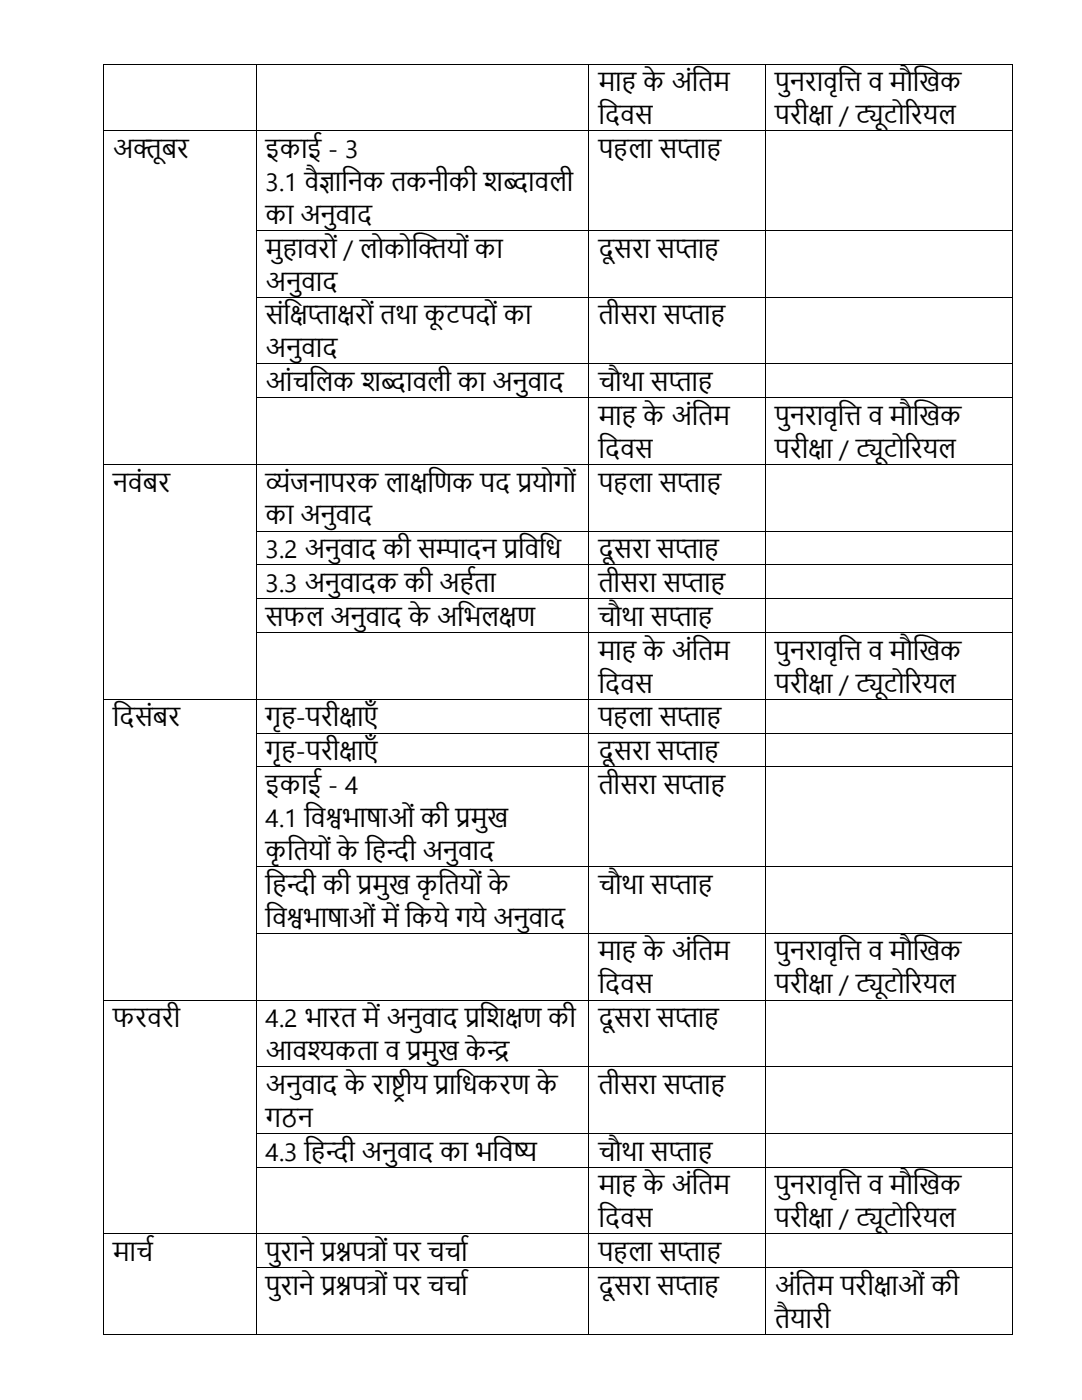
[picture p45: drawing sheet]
<svg xmlns="http://www.w3.org/2000/svg" width="216mm" height="279mm" viewBox="0 0 216 279" stroke-linecap="round" stroke-linejoin="round" font-family="sans-serif">
<defs><g id="words">
<g font-size="5">
<text x="119.4" y="18.2">मा</text>
<text x="128.3" y="18.2">केअंत</text>
<text x="139.3" y="18.2">िम</text>
<text x="154.6" y="18.2">पु</text>
<text x="157.6" y="18.2">नरावृत</text>
<text x="168.5" y="18.2">ि व मौख</text>
<text x="183.4" y="18.2">खक</text>
<text x="119.4" y="24.8">त</text>
<text x="120.7" y="24.8">दवस</text>
<text x="154.6" y="24.8">परीक</text>
<text x="161.3" y="24.8">्</text>
<text x="161.3" y="24.8">षा / टिोररयल</text>
<text x="170.8" y="24.8">्</text>
<text x="170.8" y="24.8">यू</text>
<text x="22.5" y="31.5">अिू</text>
<text x="32.2" y="31.5">बर</text>
<text x="53" y="31.5">इकाई - 3</text>
<text x="119.4" y="31.5">प ला सप</text>
<text x="135.1" y="31.5">्</text>
<text x="135.1" y="31.5">ता</text>
<text x="53" y="38.1">3.1 वै</text>
<text x="63.7" y="38.1">ज नक िकनीकी िब</text>
<text x="63.7" y="38.1">्</text>
<text x="63.7" y="38.1">ञात</text>
<text x="100.4" y="38.1">्</text>
<text x="100.4" y="38.1">दावली</text>
<text x="53" y="44.7">का अनु</text>
<text x="67" y="44.7">वाद</text>
<text x="53" y="51.4">मुावरों / लोकोख</text>
<text x="83.5" y="51.4">ियों का</text>
<text x="119.4" y="51.4">दूसरा सप</text>
<text x="134.7" y="51.4">्</text>
<text x="134.7" y="51.4">ता</text>
<text x="53" y="58">अनु</text>
<text x="60.1" y="58">वाद</text>
<text x="53" y="64.7">संत</text>
<text x="57.8" y="64.7">क् ्</text>
<text x="57.8" y="64.7">्ताक</text>
<text x="57.8" y="64.7">षप षरों िथा कूिपदों का</text>
<text x="119.4" y="64.7">िीसरा सप</text>
<text x="135.9" y="64.7">्</text>
<text x="135.9" y="64.7">ता</text>
<text x="53" y="71.3">अनु</text>
<text x="60.1" y="71.3">वाद</text>
<text x="53" y="78">आंचत</text>
<text x="63" y="78">लक िब</text>
<text x="76" y="78">्</text>
<text x="76" y="78">दावली का अनु</text>
<text x="105.3" y="78">वाद</text>
<text x="119.4" y="78">चौथा सप</text>
<text x="133.4" y="78">्</text>
<text x="133.4" y="78">ता</text>
<text x="119.4" y="84.8">मा</text>
<text x="128.3" y="84.8">केअंत</text>
<text x="139.3" y="84.8">िम</text>
<text x="154.6" y="84.8">पु</text>
<text x="157.6" y="84.8">नरावृत</text>
<text x="168.5" y="84.8">ि व मौख</text>
<text x="183.4" y="84.8">खक</text>
<text x="119.4" y="91.4">त</text>
<text x="120.7" y="91.4">दवस</text>
<text x="154.6" y="91.4">परीक</text>
<text x="161.3" y="91.4">्</text>
<text x="161.3" y="91.4">षा / टिोररयल</text>
<text x="170.8" y="91.4">्</text>
<text x="170.8" y="91.4">यू</text>
<text x="22.5" y="98.1">नवंबर</text>
<text x="53" y="98.1">व</text>
<text x="53" y="98.1">्</text>
<text x="53" y="98.1">यंजनापरक लाक णक पद प</text>
<text x="81.8" y="98.1">्</text>
<text x="81.8" y="98.1">षत</text>
<text x="103.2" y="98.1">्</text>
<text x="103.2" y="98.1">रयोगों</text>
<text x="119.4" y="98.1">प ला सप</text>
<text x="135.1" y="98.1">्</text>
<text x="135.1" y="98.1">ता</text>
<text x="53" y="104.7">का अनु</text>
<text x="67" y="104.7">वाद</text>
<text x="53" y="111.4">3.2 अनु</text>
<text x="67.8" y="111.4">वाद की सम</text>
<text x="86.9" y="111.4">्</text>
<text x="86.9" y="111.4">पादन प वत</text>
<text x="100.4" y="111.4">्</text>
<text x="100.4" y="111.4">रत ध</text>
<text x="119.4" y="111.4">दूसरा सप</text>
<text x="134.7" y="111.4">्</text>
<text x="134.7" y="111.4">ता</text>
<text x="53" y="118.2">3.3 अनु</text>
<text x="67.8" y="118.2">वादक की अ षिा</text>
<text x="119.4" y="118.2">िीसरा सप</text>
<text x="135.9" y="118.2">्</text>
<text x="135.9" y="118.2">ता</text>
<text x="53" y="124.9">सफल अनु</text>
<text x="72.9" y="124.9">वाद केअत</text>
<text x="92.5" y="124.9">भलक</text>
<text x="99.6" y="124.9">्</text>
<text x="99.6" y="124.9">षण</text>
<text x="119.4" y="124.9">चौथा सप</text>
<text x="133.4" y="124.9">्</text>
<text x="133.4" y="124.9">ता</text>
<text x="119.4" y="131.7">मा</text>
<text x="128.3" y="131.7">केअंत</text>
<text x="139.3" y="131.7">िम</text>
<text x="154.6" y="131.7">पु</text>
<text x="157.6" y="131.7">नरावृत</text>
<text x="168.5" y="131.7">ि व मौख</text>
<text x="183.4" y="131.7">खक</text>
<text x="119.4" y="138.2">त</text>
<text x="120.7" y="138.2">दवस</text>
<text x="154.6" y="138.2">परीक</text>
<text x="161.3" y="138.2">्</text>
<text x="161.3" y="138.2">षा / टिोररयल</text>
<text x="170.8" y="138.2">्</text>
<text x="170.8" y="138.2">यू</text>
<text x="22.5" y="145">त</text>
<text x="23.8" y="145">दसंबर</text>
<text x="53" y="145">गृ -परीक</text>
<text x="67.7" y="145">्</text>
<text x="67.7" y="145">षाएाँ</text>
<text x="119.4" y="145">प ला सप</text>
<text x="135.1" y="145">्</text>
<text x="135.1" y="145">ता</text>
<text x="53" y="151.7">गृ -परीक</text>
<text x="67.7" y="151.7">्</text>
<text x="67.7" y="151.7">षाएाँ</text>
<text x="119.4" y="151.7">दूसरा सप</text>
<text x="134.7" y="151.7">्</text>
<text x="134.7" y="151.7">ता</text>
<text x="53" y="158.5">इकाई - 4</text>
<text x="119.4" y="158.5">िीसरा सप</text>
<text x="135.9" y="158.5">्</text>
<text x="135.9" y="158.5">ता</text>
<text x="53" y="165">4.1 त्</text>
<text x="62" y="165">वश</text>
<text x="64.9" y="165">वभार</text>
<text x="73" y="165">्ाओं की प ख</text>
<text x="90.9" y="165">्</text>
<text x="90.9" y="165">रमु</text>
<text x="53" y="171.6">कृत</text>
<text x="58.5" y="171.6">ियों केतन</text>
<text x="77.1" y="171.6">्</text>
<text x="77.1" y="171.6">दी अनु</text>
<text x="91.4" y="171.6">वाद</text>
<text x="53" y="178.4">तन</text>
<text x="57.2" y="178.4">्</text>
<text x="57.2" y="178.4">दी की प ख कृत</text>
<text x="71.3" y="178.4">्</text>
<text x="71.3" y="178.4">रमु</text>
<text x="88.7" y="178.4">ियों के</text>
<text x="119.4" y="178.4">चौथा सप</text>
<text x="133.4" y="178.4">्</text>
<text x="133.4" y="178.4">ता</text>
<text x="53" y="184.9">त्</text>
<text x="54.3" y="184.9">वश</text>
<text x="57.2" y="184.9">वभार</text>
<text x="65.3" y="184.9">्ाओं मेत</text>
<text x="79.5" y="184.9">ंकये गये अनु</text>
<text x="105.5" y="184.9">वाद</text>
<text x="119.4" y="191.7">मा</text>
<text x="128.3" y="191.7">केअंत</text>
<text x="139.3" y="191.7">िम</text>
<text x="154.6" y="191.7">पु</text>
<text x="157.6" y="191.7">नरावृत</text>
<text x="168.5" y="191.7">ि व मौख</text>
<text x="183.4" y="191.7">खक</text>
<text x="119.4" y="198.2">त</text>
<text x="120.7" y="198.2">दवस</text>
<text x="154.6" y="198.2">परीक</text>
<text x="161.3" y="198.2">्</text>
<text x="161.3" y="198.2">षा / टिोररयल</text>
<text x="170.8" y="198.2">्</text>
<text x="170.8" y="198.2">यू</text>
<text x="22.5" y="205">फरवरी</text>
<text x="53" y="205">4.2 भारि मेअनु</text>
<text x="75.6" y="205">ं</text>
<text x="84.1" y="205">वाद प िक</text>
<text x="92.8" y="205">्</text>
<text x="92.8" y="205">रत ्</text>
<text x="100.8" y="205">षण की</text>
<text x="119.4" y="205">दूसरा सप</text>
<text x="134.7" y="205">्</text>
<text x="134.7" y="205">ता</text>
<text x="53" y="211.6">आवश</text>
<text x="61.3" y="211.6">्</text>
<text x="61.3" y="211.6">यकिा व प ख केन</text>
<text x="81.1" y="211.6">्</text>
<text x="81.1" y="211.6">रमु</text>
<text x="97.2" y="211.6">्</text>
<text x="97.2" y="211.6">द</text>
<text x="97.2" y="211.6">र</text>
<text x="53" y="218.3">अनु</text>
<text x="60.1" y="218.3">वाद केराषरय पात</text>
<text x="78" y="218.3">्ी ् धकरण के</text>
<text x="78" y="218.3">ट</text>
<text x="86.7" y="218.3">र</text>
<text x="119.4" y="218.3">िीसरा सप</text>
<text x="135.9" y="218.3">्</text>
<text x="135.9" y="218.3">ता</text>
<text x="53" y="224.9">गठन</text>
<text x="53" y="231.6">4.3 तन</text>
<text x="65" y="231.6">्</text>
<text x="65" y="231.6">दी अनु</text>
<text x="79.2" y="231.6">वाद का भत्</text>
<text x="99.6" y="231.6">वष</text>
<text x="102.5" y="231.6">य</text>
<text x="119.4" y="231.6">चौथा सप</text>
<text x="133.4" y="231.6">्</text>
<text x="133.4" y="231.6">ता</text>
<text x="119.4" y="238.4">मा</text>
<text x="128.3" y="238.4">केअंत</text>
<text x="139.3" y="238.4">िम</text>
<text x="154.6" y="238.4">पु</text>
<text x="157.6" y="238.4">नरावृत</text>
<text x="168.5" y="238.4">ि व मौख</text>
<text x="183.4" y="238.4">खक</text>
<text x="119.4" y="244.9">त</text>
<text x="120.7" y="244.9">दवस</text>
<text x="154.6" y="244.9">परीक</text>
<text x="161.3" y="244.9">्</text>
<text x="161.3" y="244.9">षा / टिोररयल</text>
<text x="170.8" y="244.9">्</text>
<text x="170.8" y="244.9">यू</text>
<text x="22.5" y="251.7">माचष</text>
<text x="53" y="251.7">पु</text>
<text x="56" y="251.7">राने प् ्</text>
<text x="64" y="251.7">्नपत</text>
<text x="64" y="251.7">रश रों पर चचाष</text>
<text x="119.4" y="251.7">प ला सप</text>
<text x="135.1" y="251.7">्</text>
<text x="135.1" y="251.7">ता</text>
<text x="53" y="258.4">पु</text>
<text x="56" y="258.4">राने प् ्</text>
<text x="64" y="258.4">्नपत</text>
<text x="64" y="258.4">रश रों पर चचाष</text>
<text x="119.4" y="258.4">दूसरा सप</text>
<text x="134.7" y="258.4">्</text>
<text x="134.7" y="258.4">ता</text>
<text x="154.6" y="258.4">अंत</text>
<text x="160" y="258.4">िम परीक</text>
<text x="174.3" y="258.4">्</text>
<text x="174.3" y="258.4">षाओं की</text>
<text x="154.6" y="265">िै</text>
<text x="157.7" y="265">यारी</text>
</g>
</g></defs>
<g fill="#000">
<path d="M20.6 12.7h.1v.2h-.1z" fill-rule="evenodd"/>
<path d="M20.6 12.7h.1v.2h-.1z" fill-rule="evenodd"/>
<path d="M51.1 12.7h.1v.2h-.1z" fill-rule="evenodd"/>
<path d="M117.4 12.7h.2v.2h-.2z" fill-rule="evenodd"/>
<path d="M152.7 12.7h.1v.2h-.1z" fill-rule="evenodd"/>
<path d="M201.9 12.7h.1v.2h-.1z" fill-rule="evenodd"/>
<path d="M201.9 12.7h.1v.2h-.1z" fill-rule="evenodd"/>
<path d="M20.6 26h.1v.2h-.1z" fill-rule="evenodd"/>
<path d="M51.1 26h.1v.2h-.1z" fill-rule="evenodd"/>
<path d="M117.4 26h.2v.2h-.2z" fill-rule="evenodd"/>
<path d="M152.7 26h.1v.2h-.1z" fill-rule="evenodd"/>
<path d="M201.9 26h.1v.2h-.1z" fill-rule="evenodd"/>
<path d="M20.6 45.9h.1v.2h-.1z" fill-rule="evenodd"/>
<path d="M20.6 59.2h.1v.2h-.1z" fill-rule="evenodd"/>
<path d="M51.1 45.9h.1v.2h-.1z" fill-rule="evenodd"/>
<path d="M51.1 59.2h.1v.2h-.1z" fill-rule="evenodd"/>
<path d="M117.4 45.9h.2v.2h-.2z" fill-rule="evenodd"/>
<path d="M117.4 59.2h.2v.2h-.2z" fill-rule="evenodd"/>
<path d="M152.7 45.9h.1v.2h-.1z" fill-rule="evenodd"/>
<path d="M152.7 59.2h.1v.2h-.1z" fill-rule="evenodd"/>
<path d="M201.9 45.9h.1v.2h-.1z" fill-rule="evenodd"/>
<path d="M201.9 59.2h.1v.2h-.1z" fill-rule="evenodd"/>
<path d="M20.6 72.5h.1v.2h-.1z" fill-rule="evenodd"/>
<path d="M20.6 79.3h.1v.2h-.1z" fill-rule="evenodd"/>
<path d="M51.1 72.5h.1v.2h-.1z" fill-rule="evenodd"/>
<path d="M51.1 79.3h.1v.2h-.1z" fill-rule="evenodd"/>
<path d="M117.4 72.5h.2v.2h-.2z" fill-rule="evenodd"/>
<path d="M117.4 79.3h.2v.2h-.2z" fill-rule="evenodd"/>
<path d="M152.7 72.5h.1v.2h-.1z" fill-rule="evenodd"/>
<path d="M152.7 79.3h.1v.2h-.1z" fill-rule="evenodd"/>
<path d="M201.9 72.5h.1v.2h-.1z" fill-rule="evenodd"/>
<path d="M201.9 79.3h.1v.2h-.1z" fill-rule="evenodd"/>
<path d="M20.6 92.6h.1v.2h-.1z" fill-rule="evenodd"/>
<path d="M51.1 92.6h.1v.2h-.1z" fill-rule="evenodd"/>
<path d="M117.4 92.6h.2v.2h-.2z" fill-rule="evenodd"/>
<path d="M152.7 92.6h.1v.2h-.1z" fill-rule="evenodd"/>
<path d="M201.9 92.6h.1v.2h-.1z" fill-rule="evenodd"/>
<path d="M20.6 105.9h.1v.2h-.1z" fill-rule="evenodd"/>
<path d="M20.6 112.7h.1v.1h-.1z" fill-rule="evenodd"/>
<path d="M20.6 119.4h.1v.2h-.1z" fill-rule="evenodd"/>
<path d="M51.1 105.9h.1v.2h-.1z" fill-rule="evenodd"/>
<path d="M51.1 112.7h.1v.1h-.1z" fill-rule="evenodd"/>
<path d="M51.1 119.4h.1v.2h-.1z" fill-rule="evenodd"/>
<path d="M117.4 105.9h.2v.2h-.2z" fill-rule="evenodd"/>
<path d="M117.4 112.7h.2v.1h-.2z" fill-rule="evenodd"/>
<path d="M117.4 119.4h.2v.2h-.2z" fill-rule="evenodd"/>
<path d="M152.7 105.9h.1v.2h-.1z" fill-rule="evenodd"/>
<path d="M152.7 112.7h.1v.1h-.1z" fill-rule="evenodd"/>
<path d="M152.7 119.4h.1v.2h-.1z" fill-rule="evenodd"/>
<path d="M201.9 105.9h.1v.2h-.1z" fill-rule="evenodd"/>
<path d="M201.9 112.7h.1v.1h-.1z" fill-rule="evenodd"/>
<path d="M201.9 119.4h.1v.2h-.1z" fill-rule="evenodd"/>
<path d="M20.6 126.2h.1v.1h-.1z" fill-rule="evenodd"/>
<path d="M20.6 139.5h.1v.1h-.1z" fill-rule="evenodd"/>
<path d="M51.1 126.2h.1v.1h-.1z" fill-rule="evenodd"/>
<path d="M51.1 139.5h.1v.1h-.1z" fill-rule="evenodd"/>
<path d="M117.4 126.2h.2v.1h-.2z" fill-rule="evenodd"/>
<path d="M117.4 139.5h.2v.1h-.2z" fill-rule="evenodd"/>
<path d="M152.7 126.2h.1v.1h-.1z" fill-rule="evenodd"/>
<path d="M152.7 139.5h.1v.1h-.1z" fill-rule="evenodd"/>
<path d="M201.9 126.2h.1v.1h-.1z" fill-rule="evenodd"/>
<path d="M201.9 139.5h.1v.1h-.1z" fill-rule="evenodd"/>
<path d="M20.6 146.2h.1v.2h-.1z" fill-rule="evenodd"/>
<path d="M20.6 153h.1v.1h-.1z" fill-rule="evenodd"/>
<path d="M51.1 146.2h.1v.2h-.1z" fill-rule="evenodd"/>
<path d="M51.1 153h.1v.1h-.1z" fill-rule="evenodd"/>
<path d="M117.4 146.2h.2v.2h-.2z" fill-rule="evenodd"/>
<path d="M117.4 153h.2v.1h-.2z" fill-rule="evenodd"/>
<path d="M152.7 146.2h.1v.2h-.1z" fill-rule="evenodd"/>
<path d="M152.7 153h.1v.1h-.1z" fill-rule="evenodd"/>
<path d="M201.9 146.2h.1v.2h-.1z" fill-rule="evenodd"/>
<path d="M201.9 153h.1v.1h-.1z" fill-rule="evenodd"/>
<path d="M20.6 172.9h.1v.1h-.1z" fill-rule="evenodd"/>
<path d="M51.1 172.9h.1v.1h-.1z" fill-rule="evenodd"/>
<path d="M117.4 172.9h.2v.1h-.2z" fill-rule="evenodd"/>
<path d="M152.7 172.9h.1v.1h-.1z" fill-rule="evenodd"/>
<path d="M201.9 172.9h.1v.1h-.1z" fill-rule="evenodd"/>
<path d="M20.6 186.2h.1v.1h-.1z" fill-rule="evenodd"/>
<path d="M20.6 199.5h.1v.2h-.1z" fill-rule="evenodd"/>
<path d="M51.1 186.2h.1v.1h-.1z" fill-rule="evenodd"/>
<path d="M51.1 199.5h.1v.2h-.1z" fill-rule="evenodd"/>
<path d="M117.4 186.2h.2v.1h-.2z" fill-rule="evenodd"/>
<path d="M117.4 199.5h.2v.2h-.2z" fill-rule="evenodd"/>
<path d="M152.7 186.2h.1v.1h-.1z" fill-rule="evenodd"/>
<path d="M152.7 199.5h.1v.2h-.1z" fill-rule="evenodd"/>
<path d="M201.9 186.2h.1v.1h-.1z" fill-rule="evenodd"/>
<path d="M201.9 199.5h.1v.2h-.1z" fill-rule="evenodd"/>
<path d="M20.6 212.8h.1v.2h-.1z" fill-rule="evenodd"/>
<path d="M51.1 212.8h.1v.2h-.1z" fill-rule="evenodd"/>
<path d="M117.4 212.8h.2v.2h-.2z" fill-rule="evenodd"/>
<path d="M152.7 212.8h.1v.2h-.1z" fill-rule="evenodd"/>
<path d="M201.9 212.8h.1v.2h-.1z" fill-rule="evenodd"/>
<path d="M20.6 226.1h.1v.2h-.1z" fill-rule="evenodd"/>
<path d="M20.6 232.9h.1v.1h-.1z" fill-rule="evenodd"/>
<path d="M51.1 226.1h.1v.2h-.1z" fill-rule="evenodd"/>
<path d="M51.1 232.9h.1v.1h-.1z" fill-rule="evenodd"/>
<path d="M117.4 226.1h.2v.2h-.2z" fill-rule="evenodd"/>
<path d="M117.4 232.9h.2v.1h-.2z" fill-rule="evenodd"/>
<path d="M152.7 226.1h.1v.2h-.1z" fill-rule="evenodd"/>
<path d="M152.7 232.9h.1v.1h-.1z" fill-rule="evenodd"/>
<path d="M201.9 226.1h.1v.2h-.1z" fill-rule="evenodd"/>
<path d="M201.9 232.9h.1v.1h-.1z" fill-rule="evenodd"/>
<path d="M20.6 246.2h.1v.1h-.1z" fill-rule="evenodd"/>
<path d="M20.6 252.9h.1v.2h-.1z" fill-rule="evenodd"/>
<path d="M51.1 246.2h.1v.1h-.1z" fill-rule="evenodd"/>
<path d="M51.1 252.9h.1v.2h-.1z" fill-rule="evenodd"/>
<path d="M117.4 246.2h.2v.1h-.2z" fill-rule="evenodd"/>
<path d="M117.4 252.9h.2v.2h-.2z" fill-rule="evenodd"/>
<path d="M152.7 246.2h.1v.1h-.1z" fill-rule="evenodd"/>
<path d="M152.7 252.9h.1v.2h-.1z" fill-rule="evenodd"/>
<path d="M201.9 246.2h.1v.1h-.1z" fill-rule="evenodd"/>
<path d="M201.9 252.9h.1v.2h-.1z" fill-rule="evenodd"/>
<path d="M20.6 266.3h.1v.1h-.1z" fill-rule="evenodd"/>
<path d="M20.6 266.3h.1v.1h-.1z" fill-rule="evenodd"/>
<path d="M51.1 266.3h.1v.1h-.1z" fill-rule="evenodd"/>
<path d="M117.4 266.3h.2v.1h-.2z" fill-rule="evenodd"/>
<path d="M152.7 266.3h.1v.1h-.1z" fill-rule="evenodd"/>
<path d="M201.9 266.3h.1v.1h-.1z" fill-rule="evenodd"/>
<path d="M201.9 266.3h.1v.1h-.1z" fill-rule="evenodd"/>
</g>
<g fill="none" stroke="#000" stroke-width=".2">
<path d="M20.7 12.9v13.1M20.7 12.8h30.4M51.1 12.9v13.1M51.2 12.8h66.2M117.5 12.9v13.1M117.6 12.8h35.1M152.8 12.9v13.1M152.8 12.8h49.1M202 12.9v13.1M20.7 26.2v19.7M20.7 26.1h30.4M51.1 26.2v19.7"/>
<path d="M51.2 26.1h66.2M117.5 26.2v19.7M117.6 26.1h35.1M152.8 26.2v19.7M152.8 26.1h49.1M202 26.2v19.7M20.7 46.1v13.1M20.7 59.4v13.1M51.1 46.1v13.1M51.1 59.4v13.1M51.2 46h66.2M51.2 59.3h66.2"/>
<path d="M117.5 46.1v13.1M117.5 59.4v13.1M117.6 46h35.1M117.6 59.3h35.1M152.8 46.1v13.1M152.8 59.4v13.1M152.8 46h49.1M152.8 59.3h49.1M202 46.1v13.1M202 59.4v13.1M20.7 72.7v6.6M20.7 79.5v13.1"/>
<path d="M51.1 72.7v6.6M51.1 79.5v13.1M51.2 72.6h66.2M51.2 79.4h66.2M117.5 72.7v6.6M117.5 79.5v13.1M117.6 72.6h35.1M117.6 79.4h35.1M152.8 72.7v6.6M152.8 79.5v13.1M152.8 72.6h49.1M152.8 79.4h49.1"/>
<path d="M202 72.7v6.6M202 79.5v13.1M20.7 92.8v13.1M20.7 92.7h30.4M51.1 92.8v13.1M51.2 92.7h66.2M117.5 92.8v13.1M117.6 92.7h35.1M152.8 92.8v13.1M152.8 92.7h49.1M202 92.8v13.1M20.7 106.1v6.6"/>
<path d="M20.7 112.8v6.6M20.7 119.6v6.6M51.1 106.1v6.6M51.1 112.8v6.6M51.1 119.6v6.6M51.2 106h66.2M51.2 112.8h66.2M51.2 119.5h66.2M117.5 106.1v6.6M117.5 112.8v6.6M117.5 119.6v6.6M117.6 106h35.1"/>
<path d="M117.6 112.8h35.1M117.6 119.5h35.1M152.8 106.1v6.6M152.8 112.8v6.6M152.8 119.6v6.6M152.8 106h49.1M152.8 112.8h49.1M152.8 119.5h49.1M202 106.1v6.6M202 112.8v6.6M202 119.6v6.6M20.7 126.3v13.2"/>
<path d="M20.7 139.6v6.6M20.7 139.5h30.4M51.1 126.3v13.2M51.1 139.6v6.6M51.2 126.3h66.2M51.2 139.5h66.2M117.5 126.3v13.2M117.5 139.6v6.6M117.6 126.3h35.1M117.6 139.5h35.1M152.8 126.3v13.2M152.8 139.6v6.6"/>
<path d="M152.8 126.3h49.1M152.8 139.5h49.1M202 126.3v13.2M202 139.6v6.6M20.7 146.4v6.6M20.7 153.1v19.8M51.1 146.4v6.6M51.1 153.1v19.8M51.2 146.3h66.2M51.2 153.1h66.2M117.5 146.4v6.6M117.5 153.1v19.8"/>
<path d="M117.6 146.3h35.1M117.6 153.1h35.1M152.8 146.4v6.6M152.8 153.1v19.8M152.8 146.3h49.1M152.8 153.1h49.1M202 146.4v6.6M202 153.1v19.8M20.7 173v13.2M51.1 173v13.2M51.2 173h66.2M117.5 173v13.2"/>
<path d="M117.6 173h35.1M152.8 173v13.2M152.8 173h49.1M202 173v13.2M20.7 186.3v13.2M20.7 199.7v13.1M20.7 199.6h30.4M51.1 186.3v13.2M51.1 199.7v13.1M51.2 186.2h66.2M51.2 199.6h66.2M117.5 186.3v13.2"/>
<path d="M117.5 199.7v13.1M117.6 186.2h35.1M117.6 199.6h35.1M152.8 186.3v13.2M152.8 199.7v13.1M152.8 186.2h49.1M152.8 199.6h49.1M202 186.3v13.2M202 199.7v13.1M20.7 213v13.1M51.1 213v13.1M51.2 212.9h66.2"/>
<path d="M117.5 213v13.1M117.6 212.9h35.1M152.8 213v13.1M152.8 212.9h49.1M202 213v13.1M20.7 226.3v6.6M20.7 233v13.2M51.1 226.3v6.6M51.1 233v13.2M51.2 226.2h66.2M51.2 233h66.2M117.5 226.3v6.6"/>
<path d="M117.5 233v13.2M117.6 226.2h35.1M117.6 233h35.1M152.8 226.3v6.6M152.8 233v13.2M152.8 226.2h49.1M152.8 233h49.1M202 226.3v6.6M202 233v13.2M20.7 246.3v6.6M20.7 253.1v13.2M20.7 246.2h30.4"/>
<path d="M51.1 246.3v6.6M51.1 253.1v13.2M51.2 246.2h66.2M51.2 253h66.2M117.5 246.3v6.6M117.5 253.1v13.2M117.6 246.2h35.1M117.6 253h35.1M152.8 246.3v6.6M152.8 253.1v13.2M152.8 246.2h49.1M152.8 253h49.1"/>
<path d="M202 246.3v6.6M202 253.1v13.2M20.7 266.4h30.4M51.2 266.4h66.2M117.6 266.4h35.1M152.8 266.4h49.1"/>
</g>
<use href="#words"/>
</svg>
